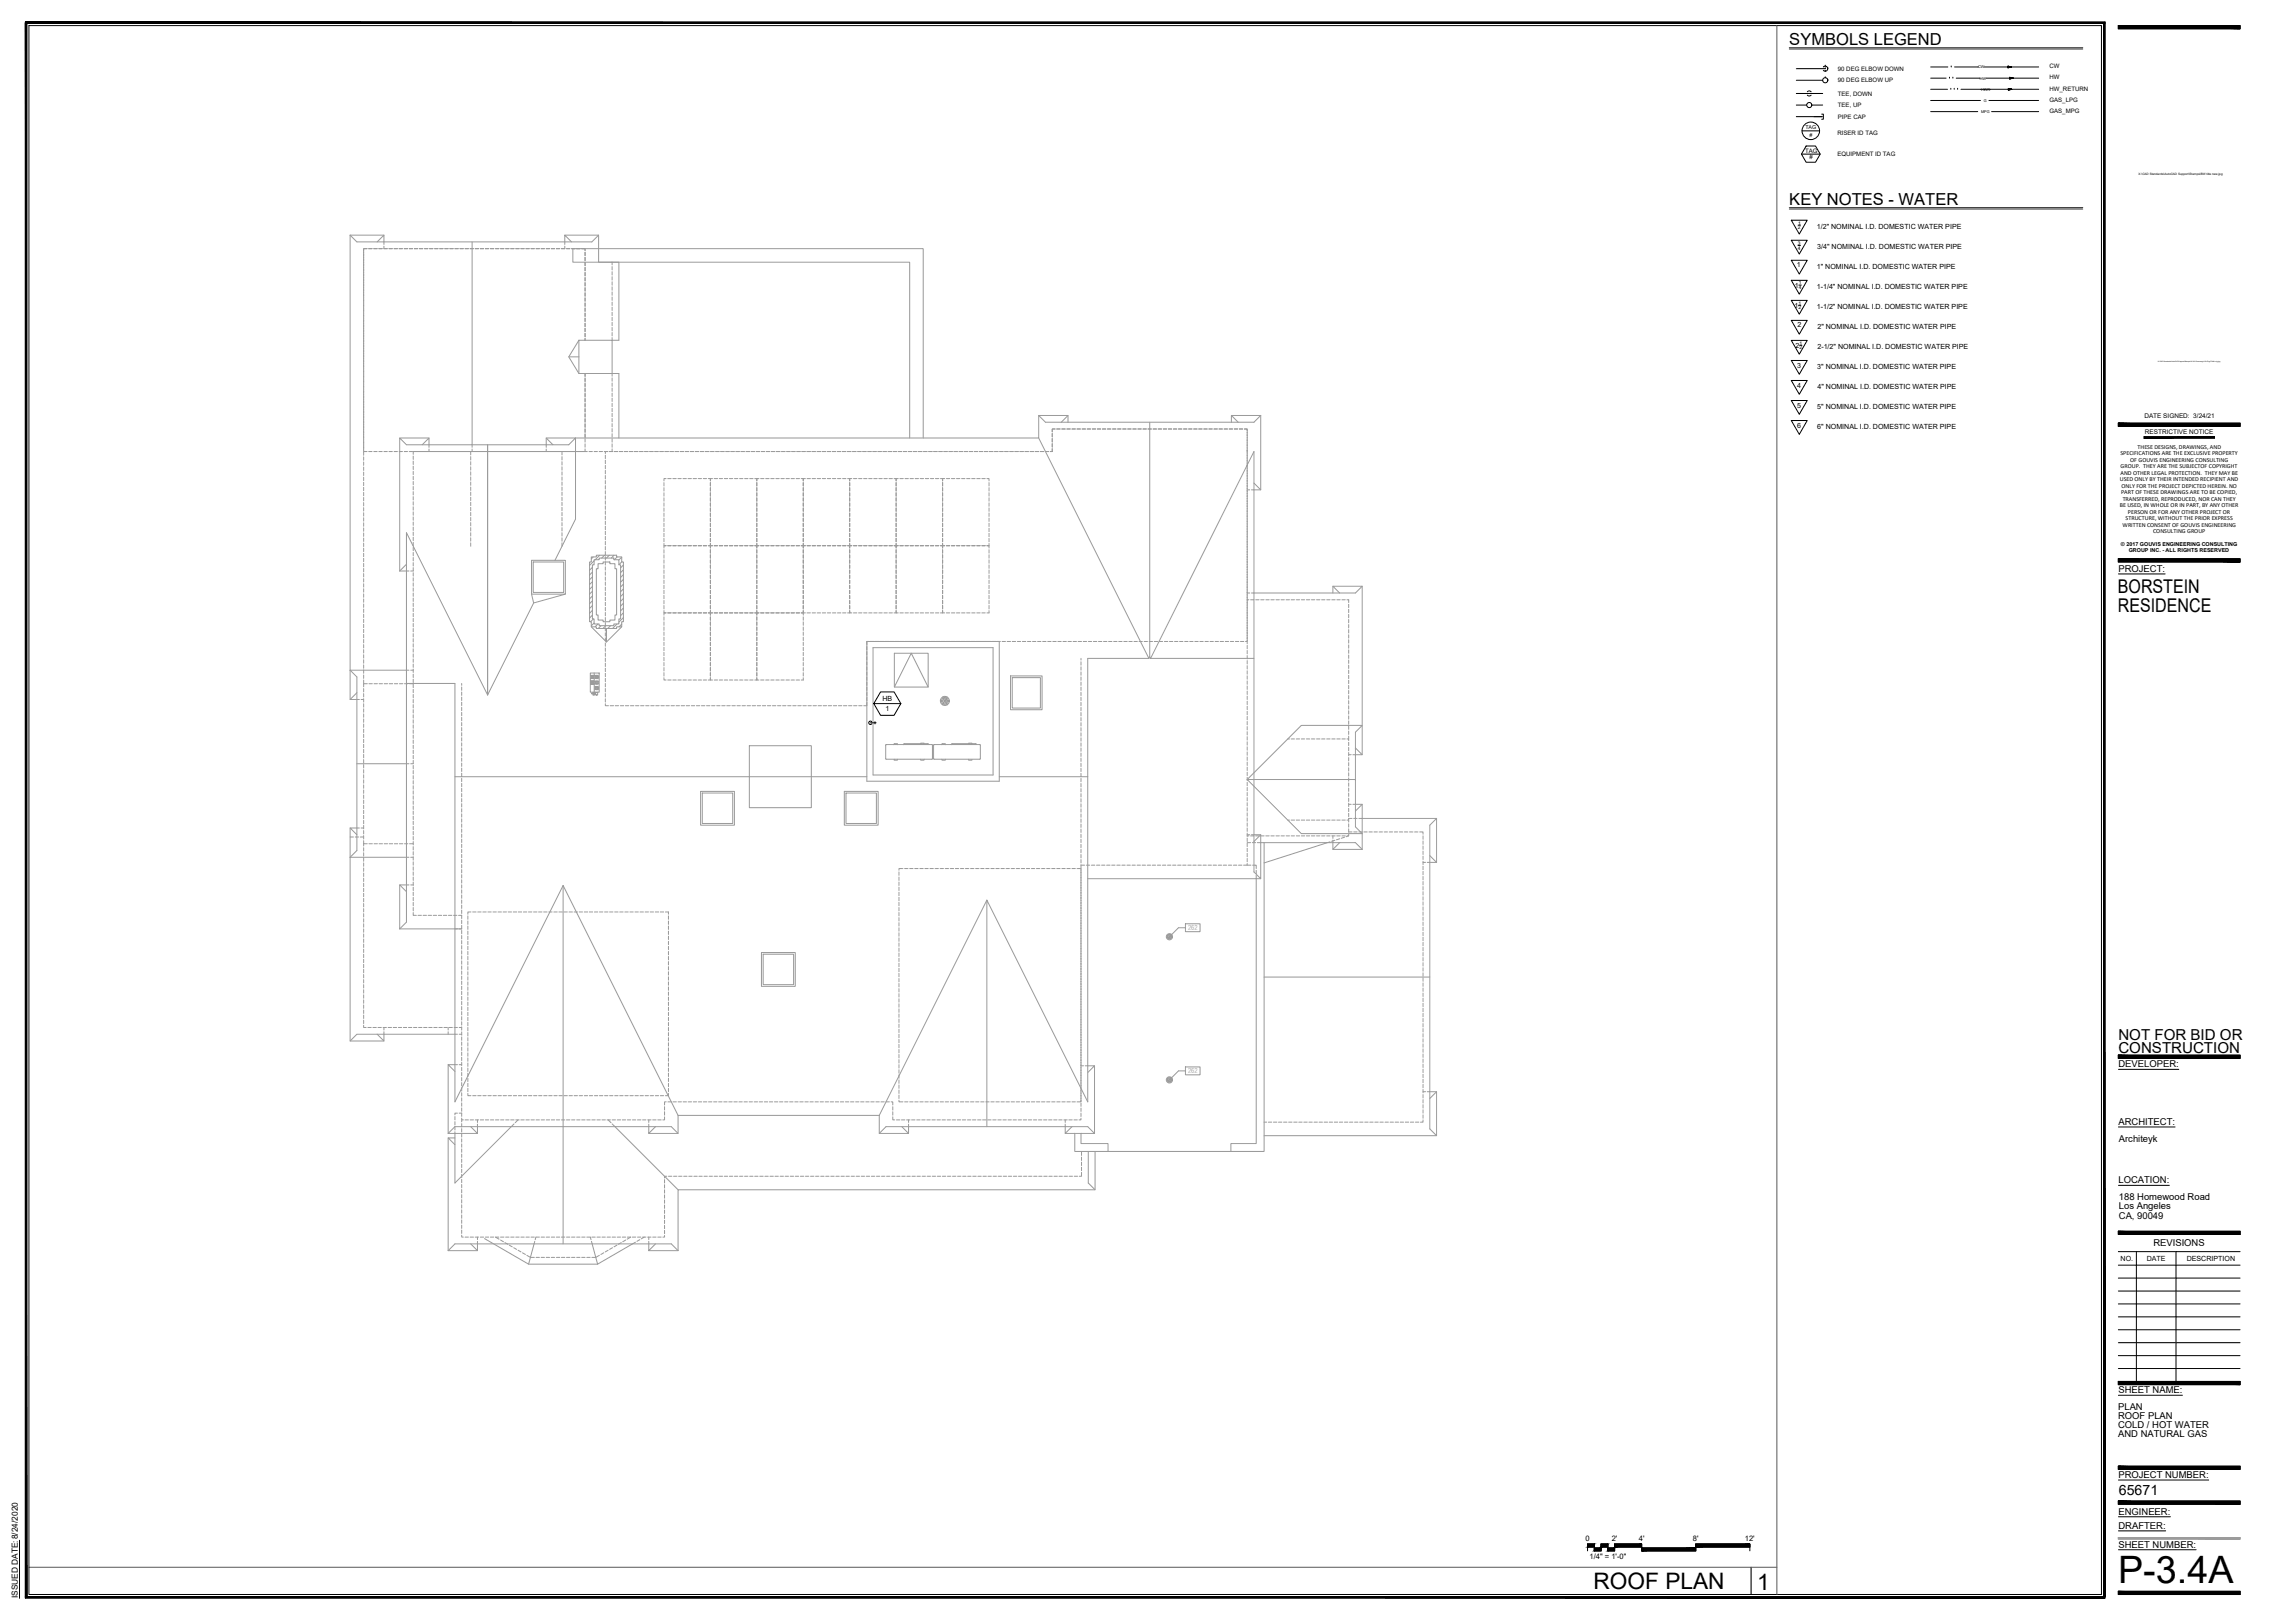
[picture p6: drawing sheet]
<svg xmlns="http://www.w3.org/2000/svg" width="1067mm" height="762mm" viewBox="0 0 1067 762" stroke-linecap="round" stroke-linejoin="round" font-family="sans-serif">
<defs><g id="words">
<text font-size="17.7" x="995" y="743">P-3.4A</text>
<g font-size="10.6">
<text x="748" y="746">ROOF PLAN</text>
<text x="825" y="746">1</text>
</g>
<g font-size="8.9">
<text x="994" y="278">BORSTEIN</text>
<text x="994" y="287">RESIDENCE</text>
</g>
<g font-size="7.8">
<text x="840" y="21">SYMBOLS LEGEND</text>
<text x="840" y="96">KEY NOTES - WATER</text>
</g>
<g font-size="7.1">
<text x="995" y="488">NOT FOR BID OR</text>
<text x="995" y="494">CONSTRUCTION</text>
</g>
<text font-size="6.7" x="995" y="702">65671</text>
<g font-size="4.4">
<text x="995" y="269">PROJECT:</text>
<text x="995" y="501">DEVELOPER:</text>
<text x="995" y="528">ARCHITECT:</text>
<text x="995" y="536">Architeyk</text>
<text x="995" y="556">LOCATION:</text>
<text x="995" y="563">188 Homewood Road</text>
<text x="995" y="568">Los Angeles</text>
<text x="995" y="572">CA, 90049</text>
<text x="1011" y="585">REVISIONS</text>
<text x="995" y="654">SHEET NAME:</text>
<text x="995" y="662">PLAN</text>
<text x="995" y="666">ROOF PLAN</text>
<text x="995" y="670">COLD / HOT WATER</text>
<text x="995" y="675">AND NATURAL GAS</text>
<text x="995" y="694">PROJECT NUMBER:</text>
<text x="995" y="711">ENGINEER:</text>
<text x="995" y="718">DRAFTER:</text>
<text x="995" y="727">SHEET NUMBER:</text>
</g>
<text font-size="3.9" x="8" y="750" transform="rotate(-90 8 750)">ISSUED DATE:8/24/2020</text>
<g font-size="3.5">
<text x="744" y="724">0</text>
<text x="757" y="724">2'</text>
<text x="770" y="724">4'</text>
<text x="795" y="724">8'</text>
<text x="819" y="724">12'</text>
<text x="746" y="732">1/4&quot; = 1'-0&quot;</text>
</g>
<g font-size="3.3">
<text x="853" y="107">1/2&quot; NOMINAL I.D. DOMESTIC WATER PIPE</text>
<text x="853" y="117">3/4&quot; NOMINAL I.D. DOMESTIC WATER PIPE</text>
<text x="844" y="125">1</text>
<text x="853" y="126">1&quot; NOMINAL I.D. DOMESTIC WATER PIPE</text>
<text x="843" y="135">1</text>
<text x="853" y="136">1-1/4&quot; NOMINAL I.D. DOMESTIC WATER PIPE</text>
<text x="843" y="144">1</text>
<text x="853" y="145">1-1/2&quot; NOMINAL I.D. DOMESTIC WATER PIPE</text>
<text x="844" y="154">2</text>
<text x="853" y="155">2&quot; NOMINAL I.D. DOMESTIC WATER PIPE</text>
<text x="843" y="163">2</text>
<text x="853" y="164">2-1/2&quot; NOMINAL I.D. DOMESTIC WATER PIPE</text>
<text x="844" y="173">3</text>
<text x="853" y="173">3&quot; NOMINAL I.D. DOMESTIC WATER PIPE</text>
<text x="844" y="182">4</text>
<text x="853" y="183">4&quot; NOMINAL I.D. DOMESTIC WATER PIPE</text>
<text x="844" y="191">5</text>
<text x="853" y="192">5&quot; NOMINAL I.D. DOMESTIC WATER PIPE</text>
<text x="844" y="201">6</text>
<text x="853" y="202">6&quot; NOMINAL I.D. DOMESTIC WATER PIPE</text>
<text x="414" y="329">HB</text>
<text x="416" y="334">1</text>
<text x="996" y="592">NO.</text>
<text x="1008" y="592">DATE</text>
<text x="1027" y="592">DESCRIPTION</text>
</g>
<g font-size="3.2" fill="#999">
<text x="558" y="437">262</text>
<text x="558" y="504">262</text>
</g>
<g font-size="3">
<text x="1007" y="196">DATE SIGNED: 3/24/21</text>
<text x="1007" y="204">RESTRICTIVE NOTICE</text>
</g>
<g font-size="2.9">
<text x="863" y="33">90 DEG ELBOW DOWN</text>
<text x="962" y="32">CW</text>
<text x="863" y="39">90 DEG ELBOW UP</text>
<text x="962" y="37">HW</text>
<text x="863" y="45">TEE, DOWN</text>
<text x="962" y="43">HW_RETURN</text>
<text x="962" y="48">GAS_LPG</text>
<text x="863" y="50">TEE, UP</text>
<text x="962" y="53">GAS_MPG</text>
<text x="863" y="56">PIPE CAP</text>
<text x="863" y="64">RISER ID TAG</text>
<text x="848" y="72">TAG</text>
<text x="850" y="75">#</text>
<text x="863" y="73">EQUIPMENT ID TAG</text>
<text x="996" y="214">SPECIFICATIONS ARE THE EXCLUSIVE PROPERTY</text>
<text x="1004" y="211">THESE DESIGNS, DRAWINGS, AND</text>
<text x="996" y="220">GROUP. THEY ARE THE SUBJECTOF COPYRIGHT</text>
<text x="1000" y="217">OF GOUVIS ENGINEERING CONSULTING</text>
<text x="995" y="226">USED ONLY BY THEIR INTENDED RECIPIENT AND</text>
<text x="996" y="223">AND OTHER LEGAL PROTECTION. THEY MAY BE</text>
<text x="996" y="232">PART OF THESE DRAWINGS ARE TO BE COPIED,</text>
<text x="996" y="229">ONLY FOR THE PROJECT DEPICTED HEREIN. NO</text>
<text x="995" y="238">BE USED, IN WHOLE OR IN PART, BY ANY OTHER</text>
<text x="997" y="235">TRANSFERRED, REPRODUCED, NOR CAN THEY</text>
<text x="998" y="244">STRUCTURE, WITHOUT THE PRIOR EXPRESS</text>
<text x="999" y="241">PERSON OR FOR ANY OTHER PROJECT OR</text>
<text x="997" y="247">WRITTEN CONSENT OF GOUVIS ENGINEERING</text>
<text x="1011" y="250">CONSULTING GROUP</text>
</g>
<g font-size="2.5">
<text x="848" y="60">TAG</text>
<text x="850" y="64">#</text>
<text x="996" y="256">© 2017 GOUVIS ENGINEERING CONSULTING</text>
<text x="1000" y="259">GROUP INC. - ALL RIGHTS RESERVED</text>
</g>
<g font-size="2.3">
<text x="844" y="108">2</text>
<text x="844" y="105">1</text>
<text x="844" y="115">3</text>
<text x="844" y="117">4</text>
<text x="845" y="136">4</text>
<text x="845" y="134">1</text>
<text x="844" y="143">1</text>
<text x="844" y="145">2</text>
<text x="845" y="162">1</text>
<text x="845" y="164">2</text>
</g>
<g font-size="1.8">
<text x="929" y="32">CW</text>
<text x="930" y="37">HW</text>
<text x="930" y="43">HWR</text>
<text x="931" y="48">G</text>
<text x="930" y="53">MPG</text>
</g>
<text font-size="1.4" x="1004" y="82">X:\CAD Standards\AutoCAD Support\Stamps\BW title new.jpg</text>
<text font-size=".8" x="1013" y="170">X:\CAD Standards\AutoCAD Support\Stamps\21183 Cavanaugh CA-Eng FINAL sig.jpg</text>
</g></defs>
<!-- layer: GEC_LEGEND -->
<path d="M840 23h138M840 98h138" fill="none" stroke="#666" stroke-width=".47"/>
<path d="M840 22h138M840 98h138" fill="none" stroke="#000" stroke-width=".51"/>
<!-- layer: PLUM_SYMBOLS -->
<g fill="#000">
<circle cx="857" cy="37" r=".2"/>
<circle cx="857" cy="33" r=".2"/>
<circle cx="857" cy="32" r=".2"/>
<circle cx="857" cy="31" r=".2"/>
<circle cx="858" cy="38" r=".2"/>
<circle cx="858" cy="32" r=".2"/>
</g>
<g fill="none" stroke="#000" stroke-width=".47">
<path d="M843 38h13M843 32h14M856 31a1.2 1.2 0 0 1 2 0 1.2 1.2 0 0 1 0 2 1.2 1.2 0 0 1-2 0M843 55h13M843 49h5M843 44h13M849 45h1M849 43h1M851 49h5M855 54h1v2h-1"/>
<circle cx="857" cy="38" r="1.2"/>
<circle cx="850" cy="49" r="1.2"/>
</g>
<!-- layer: PLUM_TEXT -->
<g fill="none" stroke="#000" stroke-width=".47">
<path d="M846 72h9M846 61h8M848 69h4l3 3-3 4h-4l-2-4z"/>
<circle cx="850" cy="61" r="4"/>
</g>
<!-- layer: PLUM-CW -->
<path d="M907 31h8M918 31h11M932 31h11M943 31h1h-1M943 31h1l-1 1M943 32l1-1zM943 31v1M943 31h14M944 31l-1 1M409 339h2M409 339a.8 .8 0 0 0-1 0 .8 .8 0 0 0 0 1 .8 .8 0 0 0 1 0M411 339v1" fill="none" stroke="#000" stroke-width=".47"/>
<circle cx="916" cy="31" r=".2" fill="#000"/>
<!-- layer: PLUM-HW -->
<path d="M907 37h7M915 37h.1M917 37h.1M919 37h11M933 37h11M944 36l1 1zM944 37h1zM944 36l1 1h-1zM944 36l1 1h-1M944 37h1h-1M944 37h13M945 37h-1" fill="none" stroke="#000" stroke-width=".47"/>
<!-- layer: PLUM-HW_RETURN -->
<path d="M907 42h7M916 42h.1M918 42h.1M919 42h.1M921 42h22M943 42h2zM943 42h2h-2zM943 42h2h-2M943 42h14M945 42h-2" fill="none" stroke="#000" stroke-width=".47"/>
<!-- layer: PLUM-GAS_LP -->
<path d="M907 47h23M934 47h23" fill="none" stroke="#000" stroke-width=".47"/>
<!-- layer: PLUM-GAS_MP -->
<path d="M907 52h22M935 52h22" fill="none" stroke="#000" stroke-width=".47"/>
<!-- layer: PLUM-KEYNOTE-CW -->
<g fill="none" stroke="#000" stroke-width=".47">
<path d="M841 103h8l-4 7zM841 113h8l-4 6zM844 115h1M844 106h1M841 122h8l-4 7zM841 132h8l-4 6zM845 134h1M841 141h8l-4 7zM841 150h8l-4 7zM841 160h8l-4 6zM844 143h2M841 169h8l-4 7z"/>
<path d="M841 179h8l-4 6zM845 162h1M841 188h8l-4 7zM841 197h8l-4 7z"/>
</g>
<!-- layer: A3.1|00-RP-A$0$A-ROOF-EDGE-LT -->
<g fill="none" stroke="#999" stroke-width=".47">
<path d="M164 110h16M164 110l4 4h110l3-4M164 110v205M177 114l3-4v4M222 114v95M265 110h16v13h10v37h-4M265 114v-4l3 4M272 160h15v15h-15zM287 175h4v31M279 263h2v-1h7v1h3v2v26v2h-3v1h-7v-1h-2v-2h-1v-26h1zM281 265h2v-1h3v1h3v2h1v22h-1v2h-3v1h-3v-1h-2v-2h-1v-22h1zM589 278h47l4-3h-14l3 3"/>
<path d="M626 275v3M640 275v66l-4 3v44l4 3h-29l-25-25M352 350h29v29h-29zM636 354h4v-13h-29l-25 25M636 351l4 3M586 366h50M636 378h4l-4 3M640 378v21M592 396h44l4 3M594 396v145h-16v-4h12v-124M626 396v3l3-3M626 399h14"/>
<path d="M640 384h35M671 405h4v-21l-4 3v143l4 3v-20h-4M671 402l4 3M594 459h77M675 513l-4 3M210 534v53M214 534h-4l4 3M240 529l-26 26v-23M264 529v55M289 529l29 30M505 532v9h15v-4h-12v-5M594 533h81"/>
<path d="M511 541v14l3 4M514 541v18h-196v28M520 541h58M210 587h14M210 587l4-3h101l3 3M221 584l3 3v-3M228 582l20 12h33l16-10M251 584l-3 10M278 584l3 10M305 584v3l3-3M305 587h13"/>
</g>
<!-- layer: A3.1|00-RP-A$0$A-ROOF-WALL -->
<g fill="none" stroke="#999" stroke-width=".47">
<path d="M194 214v2M194 217v1M194 219v1M195 212h-1v1M196 212h1M198 212h2M200 212h2M203 212h1M205 212h2M208 212h1M210 212h1M212 212h2"/>
<path d="M215 212h1M217 212h2M219 212h2v2M221 214v2M221 217v1M221 219v2M222 212h1M224 212h2M227 212h1M229 212h2M231 212h2M234 212h1"/>
<path d="M236 212h2M238 212h2M241 212h1M243 212h2M246 212h1M248 212h2M250 212h2M253 212h1M255 212h2M258 212h1M260 212h1M262 212h2v2"/>
<path d="M264 214v2M264 217v1M264 219v2M265 212h1M267 212h2M269 212h2M272 212h1M274 212h2M277 212h1M279 212h2M281 212h2M284 212h1"/>
<path d="M286 212h2M288 212h2M291 212h1M293 212h2M296 212h1M298 212h2M300 212h2M303 212h1M305 212h2M308 212h1M310 212h2M312 212h2"/>
<path d="M315 212h1M317 212h2M319 212h2M322 212h1M324 212h2M327 212h1M329 212h2M331 212h2M334 212h1M336 212h2M338 212h2M341 212h1"/>
<path d="M343 212h2M346 212h1M348 212h2M350 212h2M353 212h1M355 212h2M358 212h1M360 212h2M362 212h2M365 212h1M367 212h2M369 212h2"/>
<path d="M372 212h1M374 212h2M377 212h1M379 212h2M381 212h2M384 212h1M386 212h2M389 212h1M391 212h1M393 212h2M396 212h1M398 212h2"/>
<path d="M400 212h2M403 212h1M405 212h2M408 212h1M410 212h2M412 212h2M415 212h1M417 212h2M419 212h2M422 212h1M424 212h2M427 212h1"/>
<path d="M429 212h2M431 212h2M434 212h1M436 212h2M439 212h1M441 212h1M443 212h2M446 212h1M448 212h2M450 212h2M453 212h1M455 212h2"/>
<path d="M458 212h1M460 212h2M462 212h2M465 212h1M467 212h2M469 212h2M472 212h1M474 212h2M477 212h1M479 212h2M481 212h2M484 212h1"/>
<path d="M486 212h2M489 212h1M491 212h1M494 211v1h-1M494 204v1M494 206v2M494 208v2M495 201h-1v2M496 201h2M499 201h1M501 201h2M503 201h2"/>
<path d="M506 201h1M508 201h2M510 201h2M513 201h1M515 201h2M518 201h1M520 201h2M522 201h2M525 201h1M527 201h2M530 201h1M532 201h1"/>
<path d="M534 201h2M537 201h1M539 201h2M541 201h2M544 201h1M546 201h2M549 201h1M551 201h2M553 201h2M556 201h1M558 201h2M560 201h2"/>
<path d="M563 201h1M565 201h2M568 201h1M570 201h2M572 201h2M575 201h1M577 201h2M580 201h1M582 201h1M584 201h2v1M586 212h.1M586 203v2"/>
<path d="M586 205v2M586 208v1M586 210v2M586 213v1M586 215v2M586 217v2M586 220v1M194 221v2M194 224v1M194 226v2M194 228v2M194 231v1"/>
<path d="M194 233v2M194 236v1M194 238v2M221 222v1M221 224v2M221 226v2M221 229v1M221 231v2M221 233v2M221 236v1M221 238v2M264 222v1"/>
<path d="M264 224v2M264 226v2M264 229v1M264 231v2M264 233v2M264 236v1M264 238v2M586 222v2M586 224v2M586 227v1M586 229v2M586 232v1"/>
<path d="M586 234v2M586 236v2M586 239v1M194 240v2M194 243v1M194 245v2M194 247v2M194 250v1M194 252v2M194 255v1M194 257v2M194 259v2"/>
<path d="M221 241v1M221 243v2M221 245v2M221 248v1M221 250v2M221 252v2M221 255v1M264 241v1M264 243v2M264 245v2M264 248v1M264 250v2"/>
<path d="M264 252v2M264 255v1M586 241v2M586 243v2M586 246v1M586 248v2M586 251v1M586 253v2M586 255v2M586 258v1M194 262v1M194 264v2"/>
<path d="M194 267v1M194 269v1M194 271v2M194 274v1M194 276v2M194 278v2M586 260v2M586 263v1M586 265v2M586 267v2M586 270v1M586 272v2"/>
<path d="M586 274v2M586 277v1M586 279v2M194 281v1M194 283v2M194 286v1M194 288v2M194 290v2M194 293v1M194 295v2M194 297v2M194 300v1"/>
<path d="M586 282v1M586 284v2M586 286v2M586 289v1M586 291v2M586 293v2M586 296v1M586 298v2M194 302v2M194 305v1M194 307v2M194 309v2"/>
<path d="M194 312v1M194 314v2M194 317v1M194 319v1M508 309v1M508 311v1M508 313v2M508 315v2M508 318v1M586 301v1M586 303v2M586 305v2"/>
<path d="M586 308v1M586 310v2M586 313v1M586 315v2M586 317v2M586 320v1M171 323v2M171 326v1M171 328v2M171 330v2M171 333v1M171 335v2"/>
<path d="M171 338v1M171 340v2M172 321h-1v1M173 321h2M176 321h1M178 321h2M180 321h2M183 321h1M185 321h2M188 321h1M190 321h2M192 321h2"/>
<path d="M194 321v2M194 324v1M194 326v2M194 328v2M194 331v1M194 333v2M194 336v1M194 338v2M217 321v1M217 323v1M217 325v2M217 327v2"/>
<path d="M217 330v1M217 332v2M217 334v2M217 337v1M217 339v2M508 320v2M508 323v1M508 325v2M508 327v2M508 330v1M508 332v2M508 335v1"/>
<path d="M508 337v1M508 339v2M586 322v2M586 324v2M586 327v1M586 329v2M586 332v1M586 334v2M586 336v2M586 339v1M171 342v2M171 345v1"/>
<path d="M171 347v2M171 349v2M171 352v1M171 354v2M171 357v1M171 359v2M194 340v2M194 343v1M194 345v2M194 347v2M194 350v1M194 352v2"/>
<path d="M194 355v1M194 357v2M194 359v2M217 342v1M217 344v2M217 346v2M217 349v1M217 351v2M217 353v2M217 356v1M217 358v2M508 342v1"/>
<path d="M508 344v2M508 346v2M508 349v1M508 351v2M508 354v1M508 356v2M508 358v2M586 341v2M586 344v1M586 346v1M586 348v2M586 351v1"/>
<path d="M586 353v2M586 355v2M586 358v1M171 361v2M171 364v1M171 366v2M171 369v1M171 371v1M171 373v2M171 376v1M171 378v2M194 362v1"/>
<path d="M194 364v2M194 367v1M194 369v1M194 371v2M194 374v1M194 376v2M194 378v2M217 361v1M217 363v2M217 365v2M217 368v1M217 370v2"/>
<path d="M217 373v1M217 375v2M217 377v2M217 380v1M508 361v1M508 363v2M508 365v2M508 368v1M508 370v2M508 373v1M508 375v2M508 377v2"/>
<path d="M508 380v1M586 360v2M586 363v1M586 365v2M586 367v2M586 370v1M586 372v2M586 374v2M586 377v1M586 379v2M171 395v1h1M171 380v2"/>
<path d="M171 383v1M171 385v2M171 388v1M171 390v2M171 392v2M173 396h2M176 396h1M178 396h2M180 396h2M183 396h1M185 396h2M188 396h1"/>
<path d="M190 396h2M192 396h2M194 381v1M194 383v2M194 386v1M194 388v2M194 390v2M194 393v1M194 395v2M194 397v2M194 400v1M217 382v2"/>
<path d="M217 384v2M217 387v1M217 389v2M217 392v1M217 394v2M217 396v2M217 399v1M508 382v2M508 385v1M508 387v1M508 389v2M508 392v1"/>
<path d="M508 394v2M508 396v2M508 399v1M586 382v1M586 384v2M586 386v2M586 389v1M586 391v2M586 394v1M586 396v1M586 398v2M194 402v2"/>
<path d="M194 405v1M194 407v2M194 409v2M194 412v1M194 414v2M194 417v1M194 419v1M217 401v2M217 403v2M217 406v1M217 408v2M217 411v1"/>
<path d="M217 413v2M217 415v2M217 418v1M508 401v2M508 404v1M508 406v2M508 408v2M508 411v1M508 413v2M508 415v2M508 418v1M508 406h1"/>
<path d="M510 406h2M512 406h2M515 406h1M517 406h2M520 406h1M522 406h2M524 406h2M527 406h1M529 406h2M532 406h1M534 406h1M536 406h2"/>
<path d="M539 406h1M541 406h2M543 406h2M546 406h1M548 406h2M551 406h1M553 406h2M555 406h2M558 406h1M560 406h2M562 406h2M565 406h1"/>
<path d="M567 406h2M570 406h1M572 406h2M574 406h2M577 406h1M579 406h2M582 406h1M586 405v1h-2M586 401v1M586 403v2M194 428v2h1M194 421v2"/>
<path d="M194 424v1M194 426v2M196 430h2M199 430h1M201 430h2M203 430h2M206 430h1M208 430h2M211 430h1M213 430h2M215 430h2M217 420v2"/>
<path d="M217 423v1M217 425v2M217 427v2M217 430v1M217 432v2M217 434v2M217 437v1M217 439v2M508 420v2M508 423v1M508 425v2M508 427v2"/>
<path d="M508 430v1M508 432v2M508 435v1M508 437v1M508 439v2M217 442v1M217 444v2M217 446v2M217 449v1M217 451v2M217 454v1M217 456v1"/>
<path d="M217 458v2M508 442v1M508 444v2M508 446v2M508 449v1M508 451v2M508 454v1M508 456v2M508 458v2M217 461v1M217 463v2M217 465v2"/>
<path d="M217 468v1M217 470v2M217 473v1M217 475v2M217 477v2M217 480v1M508 461v1M508 463v2M508 465v2M508 468v1M508 470v2M508 473v1"/>
<path d="M508 475v2M508 477v2M508 480v1M217 482v2M217 484v2M217 487v1M217 489v2M217 492v1M217 494v2M217 496v2M217 499v1M508 482v2"/>
<path d="M508 485v1M508 487v1M508 489v2M508 492v1M508 494v2M508 496v2M508 499v1M217 501v2M217 504v1M217 506v1M217 508v2M217 511v1"/>
<path d="M217 513v2M217 515v2M217 518v1M312 520v1M313 517h-1v2M314 517h1M316 517h2M318 517h2M321 517h1M323 517h2M326 517h1M328 517h1"/>
<path d="M330 517h2M333 517h1M335 517h2M337 517h2M340 517h1M342 517h2M345 517h1M347 517h2M349 517h2M352 517h1M354 517h2M356 517h2"/>
<path d="M359 517h1M361 517h2M364 517h1M366 517h2M368 517h2M371 517h1M373 517h2M376 517h1M378 517h2M380 517h2M383 517h1M385 517h2"/>
<path d="M387 517h2M390 517h1M392 517h2M395 517h1M397 517h2M399 517h2M402 517h1M404 517h2M406 517h2M409 517h1M411 517h2M414 517h1"/>
<path d="M416 517h2M418 517h1v2M419 520v1M508 501v2M508 504v1M508 506v2M508 508v2M508 511v1M508 513v2M508 515v2M508 518v1M217 525v1h1"/>
<path d="M217 520v2M217 523v1M218 526h2M221 526h1M223 526h2M226 526h1M228 526h1M230 526h2M233 526h1M235 526h2M237 526h2M240 526h1"/>
<path d="M242 526h2M245 526h1M247 526h2M249 526h2M252 526h1M254 526h2M256 526h2M259 526h1M261 526h2M264 526h1M266 526h2M268 526h2"/>
<path d="M271 526h1M273 526h2M276 526h1M278 526h1M280 526h2M283 526h1M285 526h2M287 526h2M290 526h1M292 526h2M295 526h1M297 526h2"/>
<path d="M299 526h2M302 526h1M304 526h2M306 526h2M309 526h1M312 524v2h-1M312 522v2M419 524v2h1M419 522v2M421 526h2M423 526h2M426 526h1"/>
<path d="M428 526h2M430 526h2M433 526h1M435 526h2M438 526h1M440 526h2M442 526h2M445 526h1M447 526h2M449 526h2M452 526h1M454 526h2"/>
<path d="M457 526h1M459 526h2M461 526h2M464 526h1M466 526h2M469 526h1M471 526h1M473 526h2M476 526h1M478 526h2M480 526h2M483 526h1"/>
<path d="M485 526h2M488 526h1M490 526h2M492 526h2M495 526h1M497 526h2M500 526h1M502 526h1M504 526h2M508 525v1h-1M508 520v2M508 523v1"/>
</g>
<!-- layer: A3.1|00-RP-A$0$A-ROOF-EDGE-HVY -->
<g fill="none" stroke="#999" stroke-width=".47">
<path d="M488 195v11h-218v38l-9 19M501 195l-3 3M540 198v111M578 195h14M578 195v3M578 195l3 3M592 195v35h-3M592 195l-3 3h-98l-3-3h13v3M188 206h13M198 209l3-3v3M229 209v117M256 209v-3h14l-3 3h-76l-3-3v62"/>
<path d="M256 206l4 3M488 206l51 103M589 227l3 3M188 268h3M191 265l-3 3M251 283l-22 43-38-76v183l-3 3M164 315v13h4M164 315h27M164 315l4 3v81l-4 3M407 301h62v66h-62zM410 304h56v60h-56zM539 309h-28v208l-48-94v106"/>
<path d="M540 308l-1 1M540 309l49-97v197l3 4v-21h-3M540 309h49M168 325l-4 3M191 321h23v196l50-101 54 108M168 359h23M214 365h193M469 365h42M164 389v13M168 389h-4l4 3M592 392l-3 3M164 402v87h16"/>
<path d="M164 402h27M188 415v21M191 415h-3l3 4M264 416v113M511 413h81M188 436h29M463 423l-50 101M177 486l3 3v-3M210 500v32M214 500h-4l4 3M214 486h-46l-4 3M511 500h3l-3 3"/>
<path d="M514 500v32h-14M210 532h14M210 532l4-3h101l3 3M221 529l3 3v-3M305 529v3l3-3M318 524v8h-13M318 524h95M413 524v8h14M413 532l3-3h95l3 3M423 529l4 3v-3M500 529v3l3-3"/>
</g>
<!-- layer: A3.1|00-RP-A$0$A-ROOF-WALL-MINR -->
<g fill="none" stroke="#999" stroke-width=".47">
<path d="M171 119v2M172 117h-1v1M173 117h2M176 117h1M178 117h1M180 117h2M183 117h1M185 117h2M187 117h2M190 117h1M192 117h2M195 117h1"/>
<path d="M197 117h2M199 117h2M202 117h1M204 117h2M206 117h2M209 117h1M211 117h2M214 117h1M216 117h2M218 117h2M221 117h1M223 117h2"/>
<path d="M226 117h1M228 117h1M230 117h2M233 117h1M235 117h2M237 117h2M240 117h1M242 117h2M245 117h1M247 117h2M249 117h2M252 117h1"/>
<path d="M254 117h2M256 117h2M259 117h1M261 117h2M264 117h1M266 117h2M268 117h2M271 117h1M273 117h2v1M275 118v2M171 122v1M171 124v2"/>
<path d="M171 126v2M171 129v1M171 131v2M171 134v1M171 136v2M171 138v2M275 121v1M275 123v2M275 126v1M275 128v2M275 130v2M275 133v1"/>
<path d="M275 135v2M275 137v2M275 140v1M171 141v1M171 143v2M171 145v2M171 148v1M171 150v2M171 153v1M171 155v2M171 157v2M171 160v1"/>
<path d="M275 142v2M275 145v1M275 147v2M275 149v2M275 152v1M275 154v2M275 157v1M275 159v1M171 162v2M171 165v1M171 167v1M171 169v2"/>
<path d="M171 172v1M171 174v2M171 176v2M171 179v1M275 175v2M275 178v1M171 181v2M171 184v1M171 186v2M171 188v2M171 191v1M171 193v2"/>
<path d="M171 195v2M171 198v1M275 180v2M275 182v2M275 185v1M275 187v2M275 190v1M275 192v2M275 194v2M275 197v1M275 199v2M171 200v2"/>
<path d="M171 203v1M171 205v2M171 207v2M171 210v1M171 212v2M171 215v1M171 217v1M171 219v2M275 201v2M275 204v1M171 222v1M171 224v2"/>
<path d="M171 226v2M171 229v1M171 231v2M171 234v1M171 236v2M171 238v2M171 241v1M171 243v2M171 245v2M171 248v1M171 250v2M171 253v1"/>
<path d="M171 255v2M171 257v2M171 260v1M171 262v2M171 265v1M171 267v1M171 269v2M171 272v1M171 274v2M171 276v2M171 279v1M171 281v2"/>
<path d="M171 284v1M171 286v2M171 288v2M171 291v1M171 293v2M171 295v2M171 298v1M586 282h.1M587 282h2M590 282h1M592 282h2M594 282h2"/>
<path d="M597 282h1M599 282h2M601 282h2M604 282h1M606 282h2M609 282h1M611 282h2M613 282h2M616 282h1M618 282h2M621 282h1M623 282h2"/>
<path d="M625 282h2M628 282h1M630 282h2M632 282h1v1M633 284v1M633 286v2M633 288v2M633 291v1M633 293v2M633 296v1M633 298v2M171 300v2"/>
<path d="M171 303v1M171 305v2M171 307v2M171 310v1M171 312v2M171 315v1M171 317v2M171 319v2M633 300v2M633 303v1M633 305v2M633 308v1"/>
<path d="M633 310v1M633 312v2M633 315v1M633 317v2M633 319v2M633 322v1M633 324v2M633 327v1M633 329v2M633 331v2M633 334v1M633 336v2"/>
<path d="M633 338v2M605 347h.1M606 347h2M609 347h1M611 347h2M613 347h2M616 347h1M618 347h2M621 347h1M623 347h2M625 347h2M628 347h1"/>
<path d="M630 347h2M632 347h1v1M633 341v1M633 343v2M633 346v1M633 349v1M633 351v2M633 353v2M633 356v1M633 358v2M633 360v2M633 363v1"/>
<path d="M633 365v2M633 368v1M633 370v2M633 372v2M633 375v1M633 377v2M633 379v2M171 396v1M171 398v2M586 392h.1M587 392h2M590 392h1"/>
<path d="M592 392h2M594 392h2M597 392h1M599 392h2M601 392h2M604 392h1M605 385h.1M606 392h2M606 385h2M609 392h1M609 385h1M611 392h2"/>
<path d="M611 385h2M613 392h2M613 385h2M616 392h1M616 385h1M618 392h2M618 385h2M621 392h1M621 385h1M623 392h2M623 385h2M625 392h2"/>
<path d="M625 385h2M628 392h1M628 385h1M630 392h2M630 385h2M633 392h-1M633 384v1h-1M633 391h2M633 382v1M633 385v1M633 387v1M633 389v2"/>
<path d="M636 391h1M638 391h2M640 391h2M643 391h1M645 391h2M648 391h1M650 391h2M652 391h2M655 391h1M657 391h2M659 391h2M662 391h1"/>
<path d="M664 391h2M667 391h1v1M668 392v2M668 395v1M668 397v2M668 400v1M171 400v2M171 403v1M171 405v2M171 408v1M171 410v1M171 412v2"/>
<path d="M171 415v1M171 417v2M171 419v2M668 402v2M668 404v2M668 407v1M668 409v2M668 411v2M668 414v1M668 416v2M668 419v1M171 422v1"/>
<path d="M171 424v2M171 427v1M171 429v2M171 431v2M171 434v1M171 436v2M171 438v2M668 421v2M668 423v2M668 426v1M668 428v2M668 431v1"/>
<path d="M668 433v2M668 435v2M668 438v1M171 441v1M171 443v2M171 446v1M171 448v2M171 450v2M171 453v1M171 455v2M171 458v1M171 460v2"/>
<path d="M668 440v2M668 442v2M668 445v1M668 447v2M668 450v1M668 452v2M668 454v2M668 457v1M668 459v2M171 462v2M171 465v1M171 467v2"/>
<path d="M171 469v2M171 472v1M171 474v2M171 477v1M171 479v2M668 462v1M668 464v1M668 466v2M668 469v1M668 471v2M668 473v2M668 476v1"/>
<path d="M668 478v2M171 481v1h1M173 482h1M175 482h2M177 482h2M180 482h1M182 482h2M185 482h1M187 482h2M189 482h2M192 482h1M194 482h2"/>
<path d="M197 482h1M199 482h2M201 482h2M204 482h1M206 482h2M208 482h2M211 482h1M213 482h2M216 482h1M668 481v1M668 483v2M668 485v2"/>
<path d="M668 488v1M668 490v2M668 492v2M668 495v1M668 497v2M668 500v1M668 502v2M668 504v2M668 507v1M668 509v2M668 512v1M668 514v1"/>
<path d="M668 516v2M668 519v1M217 526v1M217 528v1M217 530v1M217 532v2M217 535v1M217 537v2M217 539v2M594 527h1M596 527h1M598 527h2"/>
<path d="M600 527h2M603 527h1M605 527h2M607 527h2M610 527h1M612 527h2M615 527h1M617 527h2M619 527h2M622 527h1M624 527h2M627 527h1"/>
<path d="M629 527h1M631 527h2M634 527h1M636 527h2M638 527h2M641 527h1M643 527h2M646 527h1M648 527h2M650 527h2M653 527h1M655 527h2"/>
<path d="M657 527h2M660 527h1M662 527h2M665 527h1M668 526v1h-1M668 521v2M668 523v2M217 542v1M217 544v2M217 547v1M217 549v2M217 551v2"/>
<path d="M217 554v1M217 556v2M217 558v2M312 554v1M312 556v2M312 559v1M313 552h-1v1M314 552h1M316 552h2M319 552h1M321 552h2M323 552h2"/>
<path d="M326 552h1M328 552h2M331 552h1M333 552h2M335 552h2M338 552h1M340 552h2M342 552h2M345 552h1M347 552h2M350 552h1M352 552h2"/>
<path d="M354 552h2M357 552h1M359 552h2M362 552h1M364 552h1M366 552h2M369 552h1M371 552h2M373 552h2M376 552h1M378 552h2M381 552h1"/>
<path d="M383 552h2M385 552h2M388 552h1M390 552h2M392 552h2M395 552h1M397 552h2M400 552h1M402 552h2M404 552h2M407 552h1M409 552h2"/>
<path d="M412 552h1M414 552h1M416 552h2M419 552h1M421 552h2M423 552h2M426 552h1M428 552h2M431 552h1M433 552h2M435 552h2M438 552h1"/>
<path d="M440 552h2M442 552h2M445 552h1M447 552h2M450 552h1M452 552h2M454 552h2M457 552h1M459 552h2M462 552h1M464 552h1M466 552h2"/>
<path d="M469 552h1M471 552h2M473 552h2M476 552h1M478 552h2M481 552h1M483 552h2M485 552h2M488 552h1M490 552h2M492 552h2M495 552h1"/>
<path d="M497 552h2M500 552h1M502 552h2M504 552h2M508 550v2h-1M508 541v1M508 543v2M508 546v1M508 548v2M217 580v1h1M217 561v1M217 563v2"/>
<path d="M217 566v1M217 568v2M217 570v2M217 573v1M217 575v2M217 578v1M312 561v2M312 563v2M312 566v1M312 568v2M312 571v1M312 573v1"/>
<path d="M312 575v2M312 578v1M218 581h2M221 581h1M223 581h2M226 581h1M228 581h1M230 581h2M234 581h-1l1 1M235 582l1 1M235 581h2M237 583l1 1"/>
<path d="M237 581h2M239 585h2M240 581h1M241 586l2 1M242 581h2M243 587l2 1M245 581h1M245 588l2 1M247 581h2M247 589l2 1h2M249 581h2M252 590h1"/>
<path d="M252 581h1M254 590h2M254 581h2M256 590h2M256 581h2M259 590h1M259 581h1M261 590h2M261 581h2M264 590h1M264 581h1M266 590h2"/>
<path d="M266 581h2M268 590h2M268 581h2M271 590h1M271 581h1M273 590h2M273 581h2M276 590h1M276 581h1M278 581h1M280 581h2M281 589l-1 1h-2"/>
<path d="M283 581h1M283 588l-1 1M285 581h2M286 587l-2 1M287 581h2M288 586l-2 1M290 585h-2M290 581h1M292 583l-2 1M292 581h2M294 582l-2 1M295 581h1l-2 1"/>
<path d="M297 581h2M299 581h2M302 581h1M304 581h2M306 581h2M309 581h1M312 580v1h-1"/>
</g>
<!-- layer: A3.1|00-RP-A$0$A-ROOF-HIDDN -->
<g fill="none" stroke="#999" stroke-width=".47">
<path d="M180 114v1M180 116v1M265 114v1M265 116v1M201 209v1M201 211v1M222 209v1M222 211v1M256 209v1M256 211v1M586 230h1M588 230h1"/>
<path d="M191 268h1M193 268h1M586 278h1M588 278h1M191 315h1M193 315h1M168 328h1M170 328h1M191 359h1M193 359h1M633 354h1M635 354h1"/>
<path d="M633 378h1M635 378h1M164 393h2M167 393h1M168 389h1M169 393h2M170 389h1M586 392h1M586 396h1M588 392h1M588 396h2M590 396h2"/>
<path d="M625 395l-2 1M626 392v2M626 394v2M627 395h-2M629 394h-1M631 393l-1 1M633 392l-1 1M633 384h2M636 384h1M638 384h2M191 415h1M191 402h1"/>
<path d="M193 415h1M193 402h1M586 406h1M588 406h2v2M590 409v1M590 411v2M668 405h1M670 405h1M214 436h1M216 436h1M214 500h1M216 500h1"/>
<path d="M508 500h1M510 500h1M668 513h1M670 513h1M214 524v2M214 527v1M214 529v2M214 531v1M215 523h-1M216 523h1M224 526v1M224 528v1"/>
<path d="M241 528l-1 1M243 526l-1 1M286 526l1 1M287 528l2 1M305 526v1M305 528v1M427 526v1M427 528v1M500 526v1M500 528v1M224 581v1M224 583v1"/>
<path d="M251 583v1M252 581l-1 1M277 581l1 1M278 583v1M298 583l-1 1M300 582l-1 1M302 581l-1 1M305 581v1M305 583v1"/>
</g>
<!-- layer: A3.1|00-RP-A$0$A-FRM-CNVNTNL -->
<g fill="none" stroke="#999" stroke-width=".47">
<path d="M171 118v2M172 117h-1v1M173 117h2M176 117h1M178 117h1M180 117h2M183 117h1M185 117h2M187 117h2M190 117h1M192 117h2M195 117h1"/>
<path d="M197 117h2M199 117h2M202 117h1M204 117h2M206 117h2M209 117h1M211 117h2M214 117h1M216 117h2M218 117h2M221 117h1M223 117h2"/>
<path d="M226 117h1M228 117h1M230 117h2M233 117h1M235 117h2M237 117h2M240 117h1M242 117h2M245 117h1M247 117h2M249 117h2M252 117h1"/>
<path d="M254 117h2M256 117h2M259 117h1M261 117h2M264 117h1M266 117h2M268 117h2M271 117h1M273 117h2v1M275 118v2M171 121v1M171 123v2"/>
<path d="M171 125v2M171 128v1M171 130v2M171 133v1M171 135v2M171 137v2M171 140v1M275 121v1M275 123v2M275 126v1M275 128v2M275 130v2"/>
<path d="M275 133v1M275 135v2M275 137v2M275 140v1M287 123v1M287 125v2M287 128v1M287 130v2M287 132v2M287 135v1M287 137v2M287 139v2"/>
<path d="M171 142v2M171 145v1M171 147v1M171 149v2M171 152v1M171 154v2M171 156v2M171 159v1M275 142v2M275 145v1M275 147v2M275 149v2"/>
<path d="M275 152v1M275 154v2M275 157v1M275 159v1M287 142v1M287 144v2M287 147v1M287 149v2M287 151v2M287 154v1M287 156v2M287 158v2"/>
<path d="M171 161v2M171 164v1M171 166v2M171 168v2M171 171v1M171 173v2M171 175v2M171 178v1M275 175v2M275 177v2M275 180v1M287 175v2"/>
<path d="M287 177v2M287 180v1M171 180v2M171 183v1M171 185v2M171 187v2M171 190v1M171 192v2M171 195v1M171 197v2M171 199v2M275 182v2"/>
<path d="M275 185v1M275 187v2M275 189v2M275 192v1M275 194v2M275 196v2M275 199v1M287 182v2M287 185v1M287 187v2M287 189v2M287 192v1"/>
<path d="M287 194v2M287 196v2M287 199v1M171 211v1h1M171 202v1M171 204v2M171 206v2M171 209v1M173 212h2M176 212h1M178 212h1M180 212h2"/>
<path d="M183 212h1M185 212h2M187 212h2M190 212h1M192 212h2M195 212h1M197 212h2M199 212h2M202 212h1M204 212h2M206 212h2M209 212h1"/>
<path d="M211 212h2M214 212h1M216 212h2M218 212h2M221 212h1M223 212h2M226 212h1M228 212h1M230 212h2M233 212h1M235 212h2M237 212h2"/>
<path d="M240 212h1M242 212h2M245 212h1M247 212h2M249 212h2M252 212h1M254 212h2M256 212h2M259 212h1M261 212h2M264 212h1M266 212h2"/>
<path d="M268 212h2M271 212h1M275 211v1h-2M275 201v2M275 204v1M275 206v2M275 208v2M284 214v1M284 216v2M284 218v2M285 212h-1v1M286 212h2"/>
<path d="M287 201v2M287 204v1M287 206v2M287 208v2M287 211v1M288 212h2M291 212h1M293 212h2M296 212h1M298 212h1M300 212h2M303 212h1"/>
<path d="M305 212h2M307 212h2M310 212h1M312 212h2M315 212h1M317 212h2M319 212h2M322 212h1M324 212h2M326 212h2M329 212h1M331 212h2"/>
<path d="M334 212h1M336 212h2M338 212h2M341 212h1M343 212h2M345 212h2M348 212h1M350 212h2M353 212h1M355 212h2M357 212h2M360 212h1"/>
<path d="M362 212h2M365 212h1M367 212h2M369 212h2M372 212h1M374 212h2M376 212h2M379 212h1M381 212h2M384 212h1M386 212h2M388 212h2"/>
<path d="M391 212h1M393 212h2M396 212h1M398 212h1M400 212h2M403 212h1M405 212h2M407 212h2M410 212h1M412 212h2M415 212h1M417 212h2"/>
<path d="M419 212h2M422 212h1M424 212h2M426 212h2M429 212h1M431 212h2M434 212h1M436 212h2M438 212h2M441 212h1M443 212h2M446 212h1"/>
<path d="M448 212h1M450 212h2M453 212h1M455 212h2M457 212h2M460 212h1M462 212h2M465 212h1M467 212h2M469 212h2M472 212h1M474 212h2"/>
<path d="M476 212h2M479 212h1M481 212h2M484 212h1M486 212h2M488 212h2M491 212h1M494 204v1M494 206v2M494 208v2M494 211v1h-1M495 201h-1v2"/>
<path d="M496 201h2M499 201h1M501 201h2M503 201h2M506 201h1M508 201h2M510 201h2M513 201h1M515 201h2M518 201h1M520 201h2M522 201h2"/>
<path d="M525 201h1M527 201h2M530 201h1M532 201h1M534 201h2M537 201h1M539 201h2M541 201h2M544 201h1M546 201h2M549 201h1M551 201h2"/>
<path d="M553 201h2M556 201h1M558 201h2M560 201h2M563 201h1M565 201h2M568 201h1M570 201h2M572 201h2M575 201h1M577 201h2M580 201h1"/>
<path d="M582 201h1M584 201h2v2M586 204v2M586 206v2M586 209v1M586 211v2M586 214v1M586 216v2M586 218v2M284 221v1M284 223v2M284 226v1"/>
<path d="M284 228v2M284 230v2M284 233v1M284 235v2M284 238v1M284 240v2M586 221v1M586 223v2M586 226v1M586 228v1M586 230v2M586 233v1"/>
<path d="M586 235v2M586 237v2M586 240v1M284 242v2M284 245v1M284 247v2M284 249v2M284 252v1M284 254v2M284 257v1M284 259v2M586 242v2"/>
<path d="M586 245v1M586 247v2M586 249v2M586 252v1M586 254v2M586 256v2M586 259v1M284 261v2M284 264v1M284 266v2M284 268v2M284 271v1"/>
<path d="M284 273v2M284 276v1M284 278v2M586 261v2M586 264v1M586 266v2M586 268v2M586 271v1M586 273v2M586 275v2M586 278v1M284 280v2"/>
<path d="M284 283v1M284 285v2M284 288v1M284 290v2M284 292v2M284 295v1M284 297v2M284 299v2M586 299v2h-1M586 280v2M586 283v1M586 285v2"/>
<path d="M586 287v2M586 290v1M586 292v2M586 295v1M586 297v2M284 302v1M284 304v2M284 307v1M284 309v2M284 311v2M284 314v1M284 316v2"/>
<path d="M284 319v1M407 304v1M407 306v2M407 308v2M407 311v1M407 313v2M407 315v2M407 318v1M408 301h-1v2M409 301h1M411 301h2M413 301h2"/>
<path d="M416 301h1M418 301h2M421 301h1M423 301h1M425 301h2M428 301h1M430 301h2M432 301h2M435 301h1M437 301h2M440 301h1M442 301h2"/>
<path d="M444 301h2M447 301h1M449 301h2M451 301h2M454 301h1M456 301h2M459 301h1M461 301h2M463 301h2M466 301h1M468 301h2M471 301h1"/>
<path d="M473 301h1M475 301h2M478 301h1M480 301h2M482 301h2M485 301h1M487 301h2M490 301h1M492 301h2M494 301h2M497 301h1M499 301h2"/>
<path d="M501 301h2M504 301h1M506 301h2M509 301h1M511 301h2M513 301h2M516 301h1M518 301h2M521 301h1M523 301h2M525 301h2M528 301h1"/>
<path d="M530 301h2M532 301h2M535 301h1M537 301h2M540 301h1M542 301h2M544 301h2M547 301h1M549 301h2M551 301h2M554 301h1M556 301h2"/>
<path d="M559 301h1M561 301h2M563 301h2M566 301h1M568 301h2M571 301h1M573 301h1M575 301h2M578 301h1M580 301h2M582 301h2M284 330v1h2"/>
<path d="M284 321v1M284 323v2M284 326v1M284 328v2M287 331h1M289 331h1M291 331h2M294 331h1M296 331h2M298 331h2M301 331h1M303 331h2"/>
<path d="M306 331h1M308 331h2M310 331h2M313 331h1M315 331h2M317 331h2M320 331h1M322 331h2M325 331h1M327 331h2M329 331h2M332 331h1"/>
<path d="M334 331h2M337 331h1M339 331h1M341 331h2M344 331h1M346 331h2M348 331h2M351 331h1M353 331h2M356 331h1M358 331h2M360 331h2"/>
<path d="M363 331h1M365 331h2M367 331h2M370 331h1M372 331h2M375 331h1M377 331h2M379 331h2M382 331h1M384 331h2M387 331h1M389 331h1"/>
<path d="M391 331h2M394 331h1M396 331h2M398 331h2M401 331h1M403 331h2M407 330v1h-1M407 320v2M407 323v1M407 325v2M407 327v2M422 409v2"/>
<path d="M422 412v1M422 414v2M422 417v1M422 419v1M424 408h-2v1M425 408h1M427 408h2M430 408h1M432 408h1M434 408h2M437 408h1M439 408h2"/>
<path d="M441 408h2M444 408h1M446 408h2M449 408h1M451 408h2M453 408h2M456 408h1M458 408h2M460 408h2M463 408h1M465 408h2M468 408h1"/>
<path d="M470 408h2M472 408h2M475 408h1M477 408h2M480 408h1M482 408h1M484 408h2M487 408h1M489 408h2M491 408h2M494 408h1M496 408h2"/>
<path d="M499 408h1M501 408h2M503 408h2M506 408h2v1M508 409v2M508 412v1M508 414v2M508 417v1M508 419v1M220 430v2M220 432v2M220 435v1"/>
<path d="M220 437v2M220 440v1M221 428h-1v1M222 428h2M224 428h2M227 428h1M229 428h2M231 428h2M234 428h1M236 428h2M239 428h1M241 428h2"/>
<path d="M243 428h2M246 428h1M248 428h2M251 428h1M253 428h1M255 428h2M258 428h1M260 428h2M262 428h2M265 428h1M267 428h2M270 428h1"/>
<path d="M272 428h2M274 428h2M277 428h1M279 428h2M281 428h2M284 428h1M286 428h2M289 428h1M291 428h2M293 428h2M296 428h1M298 428h2"/>
<path d="M301 428h1M303 428h1M305 428h2M308 428h1M310 428h2M312 428h2v1M314 430v2M314 432v2M314 435v1M314 437v2M314 440v1M422 421v2"/>
<path d="M422 424v1M422 426v2M422 428v2M422 431v1M422 433v2M422 436v1M422 438v2M508 421v2M508 424v1M508 426v2M508 428v2M508 431v1"/>
<path d="M508 433v2M508 436v1M508 438v2M220 442v2M220 444v2M220 447v1M220 449v2M220 451v2M220 454v1M220 456v2M220 459v1M314 442v2"/>
<path d="M314 444v2M314 447v1M314 449v2M314 451v2M314 454v1M314 456v2M314 459v1M422 440v2M422 443v1M422 445v2M422 447v2M422 450v1"/>
<path d="M422 452v2M422 455v1M422 457v2M422 459v2M508 440v2M508 443v1M508 445v2M508 447v2M508 450v1M508 452v2M508 455v1M508 457v2"/>
<path d="M508 459v2M220 461v2M220 463v2M220 466v1M220 468v2M220 471v1M220 473v1M220 475v2M220 478v1M314 461v2M314 463v2M314 466v1"/>
<path d="M314 468v2M314 471v1M314 473v1M314 475v2M314 478v1M422 462v1M422 464v2M422 467v1M422 469v2M422 471v2M422 474v1M422 476v2"/>
<path d="M422 478v2M508 462v1M508 464v2M508 467v1M508 469v2M508 471v2M508 474v1M508 476v2M508 478v2M180 482v2M180 484v2M210 482v2"/>
<path d="M210 484v2M214 486h1M216 486h1M220 480v2M220 482v2M220 485v1M220 487v2M220 490v1M220 492v2M220 494v2M220 497v1M220 499v2"/>
<path d="M314 480v2M314 482v2M314 485v1M314 487v2M314 490v1M314 492v2M314 494v2M314 497v1M314 499v2M422 481v1M422 483v2M422 486v1"/>
<path d="M422 488v2M422 490v2M422 493v1M422 495v2M422 497v2M422 500v1M508 481v1M508 483v2M508 486v1M508 488v2M508 490v2M508 493v1"/>
<path d="M508 495v2M508 497v2M508 500v1M220 513v1h1M220 501v2M220 504v1M220 506v2M220 509v1M220 511v2M222 514h2M224 514h2M227 514h1"/>
<path d="M229 514h2M231 514h2M234 514h1M236 514h2M239 514h1M241 514h2M243 514h2M246 514h1M248 514h2M251 514h1M253 514h1M255 514h2"/>
<path d="M258 514h1M260 514h2M262 514h2M265 514h1M267 514h2M270 514h1M272 514h2M274 514h2M277 514h1M279 514h2M281 514h2M284 514h1"/>
<path d="M286 514h2M289 514h1M291 514h2M293 514h2M296 514h1M298 514h2M301 514h1M303 514h1M305 514h2M308 514h1M310 514h2M314 513v1h-2"/>
<path d="M314 501v2M314 504v1M314 506v2M314 509v1M314 511v2M422 517h2M422 502v2M422 505v1M422 507v2M422 509v2M422 512v1M422 514v2"/>
<path d="M425 517h1M427 517h2M430 517h1M432 517h1M434 517h2M437 517h1M439 517h2M441 517h2M444 517h1M446 517h2M449 517h1M451 517h2"/>
<path d="M453 517h2M456 517h1M458 517h2M460 517h2M463 517h1M465 517h2M468 517h1M470 517h2M472 517h2M475 517h1M477 517h2M480 517h1"/>
<path d="M482 517h1M484 517h2M487 517h1M489 517h2M491 517h2M494 517h1M496 517h2M499 517h1M501 517h2M503 517h2M508 517h-2M508 502v2"/>
<path d="M508 505v1M508 507v2M508 509v2M508 512v1M508 514v2"/>
</g>
<!-- layer: A3.1|00-RP-A$0$A-ROOF-EDGE-MISC -->
<g fill="none" stroke="#999" stroke-width=".47">
<path d="M272 160l-5 8 5 7M267 168h5M427 206v-83h-158v-6h164v89M250 263h15v16h-15zM250 279l1 4 14-4M250 264h15v14h-15zM278 294l7 7 7-7M285 295v6M420 307h16v16h-16zM474 317h15v16h-15zM475 318h14v14h-14zM420 323l8-16 8 16"/>
<path d="M443 327l1 2h-2M443 331l1-2 1 2M445 327l-1 2h2M329 372h16v15h-16zM330 372h14v15h-14zM396 372h16v15h-16zM397 372h15v15h-15zM623 396l-29 9M358 447h15v16h-15zM358 448h15v14h-15z"/>
<circle cx="444" cy="329" r="1.6"/>
<circle cx="444" cy="329" r="1.1"/>
<circle cx="444" cy="329" r="2.1"/>
</g>
<!-- layer: A3.1|00-RP-A$0$A-VENR-PATT -->
<g fill="none" stroke="#999" stroke-width=".47">
<path d="M278 266l-1 2M278 269l-1 1M278 271l-1 1M278 273l-1 1M278 275l-1 2M278 278l-1 1M278 280l-1 1M279 261l-1 1M279 263l-2 2M282 261l-3 2M284 261l-1 1M286 261l-1 1"/>
<path d="M288 261l-1 1M290 261l-2 2M292 262l-1 1M292 264l-1 1M293 265l-2 2M293 268l-2 1M293 270l-2 1M293 272l-2 1M293 274l-2 2M293 277l-2 1M293 279l-2 1M278 282l-1 1"/>
<path d="M278 284l-1 2M278 287l-1 1M278 289l-1 1M279 291l-2 1M279 293l-1 1M281 293l-2 1M282 294l-1 1M284 294l-1 1M287 294l-2 1M290 293l-2 2M292 293l-1 1M293 281l-2 1"/>
<path d="M293 283l-2 2M293 285l-2 2M293 288l-2 1M293 290l-2 2"/>
</g>
<!-- layer: A3.1|00-RP-A$0$A-VENR-HIGH -->
<path d="M278 261h2h10h2v3h1v28h-1v2h-2v1h-10v-1h-2v-2h-1v-28h1z" fill="none" stroke="#999" stroke-width=".47"/>
<!-- layer: A3.1|00-RP-A$0$A-ANNO-KEYN -->
<path d="M557 434h6M557 501h6" fill="none" stroke="#fff" stroke-width=".47"/>
<g fill="#fff" stroke="#fff" stroke-width=".47">
<path d="M557 434v3h6zM557 434h6v3z"/>
<path d="M557 501v4h6zM557 501h6v4z"/>
</g>
<path d="M557 434h6v3h-6zM557 436h-4l-3 3M557 501h6v4h-6zM557 503h-4l-3 3" fill="none" stroke="#999" stroke-width=".47"/>
<!-- layer: A3.1|00-RP-A$0$A-PLMB-MINR -->
<g fill="none" stroke="#999" stroke-width=".47">
<path d="M277 316h4v9h-4zM277 320v1zM277 317v2zM278 320v1zM278 317v2zM279 320v1zM279 317v2zM279 316v10h1v-1M280 320v1zM280 317v2zM281 320v1zM281 317v2z"/>
<path d="M278 325l1 1zM278 326h1M278 325h.1M279 325v1M280 323l-1 1v-2l1 2M280 325h1v1h-1zM280 325h.1M280 326h.1M280 323v1v-2v2M281 323v1v-2v2M548 440h2M548 439h2"/>
<path d="M548 441h2M548 507h2M548 506h2M548 508h2"/>
<circle cx="549" cy="440" r="1.5"/>
<circle cx="549" cy="507" r="1.5"/>
</g>
<!-- layer: A3.1|00-RP-A$0$A-PLMB -->
<g fill="none" stroke="#999" stroke-width=".47">
<circle cx="549" cy="440" r="1.1"/>
<circle cx="549" cy="507" r="1.1"/>
</g>
<!-- layer: A3.1|00-RP-A$0$A-ANNO-KEYN -->
<g fill="#999" stroke="#999" stroke-width=".47">
<path d="M550 439l-1 1z"/>
<path d="M550 506l-1 1z"/>
</g>
<!-- layer: A3.1|00-RP-A$0$A-APPL -->
<path d="M416 350h22v6h-22zM438 350h22v6h-22z" fill="none" stroke="#999" stroke-width=".47"/>
<!-- layer: A3.1|00-RP-A$0$A-APPL-MINR -->
<path d="M424 350l1-1h11v1M447 350v-1h11l1 1" fill="none" stroke="#999" stroke-width=".47"/>
<!-- layer: A3.1|00-RP-A$0$A-APPL-SHD -->
<path d="M420 356v1h1v-1M420 350v-1h1v1M432 356v1h2v-1M432 349h2M442 356v1h2v-1M442 350v-1h2v1M455 356v1h1v-1M455 349h1" fill="none" stroke="#999" stroke-width=".47"/>
<!-- layer: A3.1|00-RP-A$0$A-SOLAR -->
<g fill="none" stroke="#999" stroke-width=".47">
<path d="M312 227v1M312 229v2M312 231v2M312 234v1M312 236v2M312 238v2M313 225h-1v1M314 225h1M316 225h2M318 225h2M321 225h1M323 225h2"/>
<path d="M325 225h2M328 225h1M330 225h2M333 225h1v1v-1h1M334 227v1M334 229v2M334 231v2M334 234v1M334 236v2M334 238v2M335 225h2M338 225h1"/>
<path d="M340 225h2M342 225h2M345 225h1M347 225h2M350 225h1M352 225h2M354 225h1v1v-1h1M355 227v1M355 229v2M355 231v2M355 234v1M355 236v2"/>
<path d="M355 238v2M357 225h2M360 225h1M362 225h1M364 225h2M367 225h1M369 225h2M371 225h2M374 225h1M376 225h1v1v-1h1M377 227v1M377 229v2"/>
<path d="M377 231v2M377 234v1M377 236v2M377 238v2M379 225h2M381 225h2M384 225h1M386 225h2M388 225h2M391 225h1M393 225h2M396 225h1"/>
<path d="M398 225h1v1v-1h1M399 227v1M399 229v2M399 231v2M399 234v1M399 236v2M399 238v2M401 225h1M403 225h2M406 225h1M408 225h1M410 225h2"/>
<path d="M413 225h1M415 225h2M417 225h2M420 225h1v1v-1h1M421 227v1M421 229v2M421 231v2M421 234v1M421 236v2M421 238v2M423 225h1M425 225h2"/>
<path d="M427 225h2M430 225h1M432 225h2M434 225h2M437 225h1M439 225h2M442 225h1v1v-1h1M443 227v1M443 229v2M443 231v2M443 234v1M443 236v2"/>
<path d="M443 238v2M444 225h2M447 225h1M449 225h2M451 225h2M454 225h1M456 225h2M459 225h1M461 225h2M463 225h1v1M464 227v1M464 229v2"/>
<path d="M464 231v2M464 234v1M464 236v2M464 238v2M312 255v1h1h-1v1M312 241v1M312 243v2M312 246v1M312 248v2M312 250v2M312 253v1M312 258v2"/>
<path d="M314 256h1M316 256h2M318 256h2M321 256h1M323 256h2M325 256h2M328 256h1M330 256h2M334 255v1h1h-1v1v-1h-1h1zM334 241v1M334 243v2M334 246v1"/>
<path d="M334 248v2M334 250v2M334 253v1M334 258v2M335 256h2M338 256h1M340 256h2M342 256h2M345 256h1M347 256h2M350 256h1M352 256h2"/>
<path d="M355 255v1h1h-1v1v-1h-1h1zM355 241v1M355 243v2M355 246v1M355 248v2M355 250v2M355 253v1M355 258v2M357 256h2M360 256h1M362 256h1M364 256h2"/>
<path d="M367 256h1M369 256h2M371 256h2M374 256h1M377 255v1h1h-1v1v-1h-1h1zM377 241v1M377 243v2M377 246v1M377 248v2M377 250v2M377 253v1M377 258v2"/>
<path d="M379 256h2M381 256h2M384 256h1M386 256h2M388 256h2M391 256h1M393 256h2M396 256h1M399 255v1h1h-1v1v-1h-1h1zM399 241v1M399 243v2M399 246v1"/>
<path d="M399 248v2M399 250v2M399 253v1M399 258v2M401 256h1M403 256h2M406 256h1M408 256h1M410 256h2M413 256h1M415 256h2M417 256h2"/>
<path d="M421 255v1h1h-1v1v-1h-1h1zM421 241v1M421 243v2M421 246v1M421 248v2M421 250v2M421 253v1M421 258v2M423 256h1M425 256h2M427 256h2M430 256h1"/>
<path d="M432 256h2M434 256h2M437 256h1M439 256h2M443 255v1h1h-1v1v-1h-1h1zM443 241v1M443 243v2M443 246v1M443 248v2M443 250v2M443 253v1M443 258v2"/>
<path d="M444 256h2M447 256h1M449 256h2M451 256h2M454 256h1M456 256h2M459 256h1M461 256h2M464 255v1h-1h1v1M464 241v1M464 243v2M464 246v1"/>
<path d="M464 248v2M464 250v2M464 253v1M464 258v2M312 260v2M312 263v1M312 265v2M312 268v1M312 270v2M312 272v2M312 275v1M312 277v2"/>
<path d="M312 280v1M334 260v2M334 263v1M334 265v2M334 268v1M334 270v2M334 272v2M334 275v1M334 277v2M334 280v1M355 260v2M355 263v1"/>
<path d="M355 265v2M355 268v1M355 270v2M355 272v2M355 275v1M355 277v2M355 280v1M377 260v2M377 263v1M377 265v2M377 268v1M377 270v2"/>
<path d="M377 272v2M377 275v1M377 277v2M377 280v1M399 260v2M399 263v1M399 265v2M399 268v1M399 270v2M399 272v2M399 275v1M399 277v2"/>
<path d="M399 280v1M421 260v2M421 263v1M421 265v2M421 268v1M421 270v2M421 272v2M421 275v1M421 277v2M421 280v1M443 260v2M443 263v1"/>
<path d="M443 265v2M443 268v1M443 270v2M443 272v2M443 275v1M443 277v2M443 280v1M464 260v2M464 263v1M464 265v2M464 268v1M464 270v2"/>
<path d="M464 272v2M464 275v1M464 277v2M464 280v1M312 287v1h1h-1v1M312 282v1M312 284v2M312 290v1M312 292v2M312 294v2M312 297v1M312 299v2"/>
<path d="M314 288h1M316 288h2M318 288h2M321 288h1M323 288h2M325 288h2M328 288h1M330 288h2M334 287v1h1h-1v1v-1h-1h1zM334 282v1M334 284v2M334 290v1"/>
<path d="M334 292v2M334 294v2M334 297v1M334 299v2M335 288h2M338 288h1M340 288h2M342 288h2M345 288h1M347 288h2M350 288h1M352 288h2"/>
<path d="M355 287v1h1h-1v1v-1h-1h1zM355 282v1M355 284v2M355 290v1M355 292v2M355 294v2M355 297v1M355 299v2M357 288h2M360 288h1M362 288h1M364 288h2"/>
<path d="M367 288h1M369 288h2M371 288h2M374 288h1M377 282v1M377 284v2M377 290v1M377 292v2M377 294v2M377 297v1M377 299v2M378 288h-1v-1v1h-1h1v1"/>
<path d="M379 288h2M381 288h2M384 288h1M386 288h2M388 288h2M391 288h1M393 288h2M396 288h1M398 288h1v-1v1h1M399 282v1M399 284v2M401 288h1"/>
<path d="M403 288h2M406 288h1M408 288h1M410 288h2M413 288h1M415 288h2M417 288h2M420 288h1v-1v1h1M421 282v1M421 284v2M423 288h1M425 288h2"/>
<path d="M427 288h2M430 288h1M432 288h2M434 288h2M437 288h1M439 288h2M442 288h1v-1v1h1M443 282v1M443 284v2M444 288h2M447 288h1M449 288h2"/>
<path d="M451 288h2M454 288h1M456 288h2M459 288h1M461 288h2M464 282v1M464 284v2M464 287v1h-1M312 318v1h1M312 302v1M312 304v1M312 306v2"/>
<path d="M312 309v1M312 311v2M312 313v2M312 316v1M314 319h1M316 319h2M318 319h2M321 319h1M323 319h2M325 319h2M328 319h1M330 319h2"/>
<path d="M333 319h1v-1v1h1M334 302v1M334 304v1M334 306v2M334 309v1M334 311v2M334 313v2M334 316v1M335 319h2M338 319h1M340 319h2M342 319h2"/>
<path d="M345 319h1M347 319h2M350 319h1M352 319h2M354 319h1v-1v1h1M355 302v1M355 304v1M355 306v2M355 309v1M355 311v2M355 313v2M355 316v1"/>
<path d="M357 319h2M360 319h1M362 319h1M364 319h2M367 319h1M369 319h2M371 319h2M374 319h1M377 302v1M377 304v1M377 306v2M377 309v1"/>
<path d="M377 311v2M377 313v2M377 316v1M377 318v1h-1"/>
</g>
<!-- layer: PLUM-DIM-CW-TEXT -->
<path d="M410 330l3-5h7l3 5-3 6h-7l-3-6h13" fill="none" stroke="#000" stroke-width=".47"/>
<!-- layer: GEC_BORDER -->
<g fill="none" stroke="#000" stroke-width=".47">
<path d="M745 725h4v1h-4zM745 725v3M745 725h4v3h3v-3M745 726h4M749 727h3v1h-3zM749 727h3M752 725h3v1h-3zM752 725h3v3h3v-3M752 726h3M755 727h3v1h-3zM755 727h3M758 725h13v1h-13z"/>
<path d="M758 726h13M758 725h13v3h25v-3M771 727h25v1h-25zM771 727h25M796 725h26v3M796 725h26v1h-26zM796 726h26"/>
</g>
<g fill="#000" stroke="#000" stroke-width=".47">
<path d="M745 725v1l4-1zM745 726l4-1v1z"/>
<path d="M749 727v1l3-1zM749 728l3-1v1z"/>
<path d="M752 725v1l3-1zM752 726l3-1v1z"/>
<path d="M755 727v1l3-1zM755 728l3-1v1z"/>
<path d="M758 725v1l13-1zM758 726l13-1v1z"/>
<path d="M771 727v1l25-1zM771 728l25-1v1z"/>
<path d="M796 725v1l26-1zM796 726l26-1v1z"/>
</g>
<path d="M834 12v737M14 736h820M822 749v-13v13" fill="none" stroke="#5a5a5a" stroke-width=".47"/>
<!-- layer: 5671_SHBD_MEP|SHBD-FRAM -->
<g fill="#000" stroke="#000" stroke-width=".47">
<path d="M995 12l57 1v-1zM995 12l57 1h-57z"/>
<path d="M995 199l57 1v-1zM995 199l57 1h-57z"/>
<path d="M1007 206h33v-1zM1007 205h33l-33 1z"/>
<path d="M995 262l57 2v-2zM995 262l57 2h-57z"/>
<path d="M995 495l57 2v-2zM995 495l57 2h-57z"/>
<path d="M995 578l57 2v-2zM995 578l57 2h-57z"/>
<path d="M995 649l57 1v-1zM995 649l57 1h-57z"/>
<path d="M995 688l57 2v-2zM995 688l57 2h-57z"/>
<path d="M995 705l57 1v-1zM995 705l57 1h-57z"/>
<path d="M995 747l57 2v-2zM995 747l57 2h-57z"/>
</g>
<path d="M995 12h57v1h-57zM995 199h57v1h-57zM995 262h57v2h-57zM995 495h57v2h-57zM995 578h57v2h-57zM995 649h57v1h-57zM995 688h57v2h-57zM995 705h57v1h-57zM995 747h57v2h-57z" fill="none" stroke="#000" stroke-width=".51"/>
<!-- layer: 5671_SHBD_MEP|SHBD-TEXT -->
<path d="M14 12h973v737h-973zM995 269h22M995 502h28M995 529h26M995 557h24M995 655h30M995 695h42M995 712h24M995 719h22M9 723v27M995 728h36" fill="none" stroke="#000" stroke-width=".47"/>
<!-- layer: 5671_SHBD_MEP|SHBD-FRAM -->
<path d="M995 722h57v1h-57z" fill="none" stroke="#999" stroke-width=".47"/>
<path d="M995 722l57 1v-1zM995 722l57 1h-57z" fill="#999" stroke="#999" stroke-width=".47"/>
<path d="M995 588h57M995 594h57M1003 588v61M1022 588v61M995 618h57M995 612h57M995 606h57M995 600h57M995 636h57M995 630h57M995 624h57M995 643h57" fill="none" stroke="#000" stroke-width=".47"/>
<!-- layer: 5671_SHBD_MEP|BORDER -->
<g fill="#000" stroke="#000" stroke-width=".47">
<path d="M12 11l1 739v-739zM12 11l1 739h-1z"/>
<path d="M12 10l976 1v-1zM12 10l976 1h-976z"/>
<path d="M988 11v739v-739zM988 11v739z"/>
<path d="M12 750h976zM12 750h976h-976z"/>
</g>
<path d="M12 10v740h976v-740h-976v740M13 11h975v739h-975z" fill="none" stroke="#000" stroke-width=".47"/>
<use href="#words"/>
</svg>
